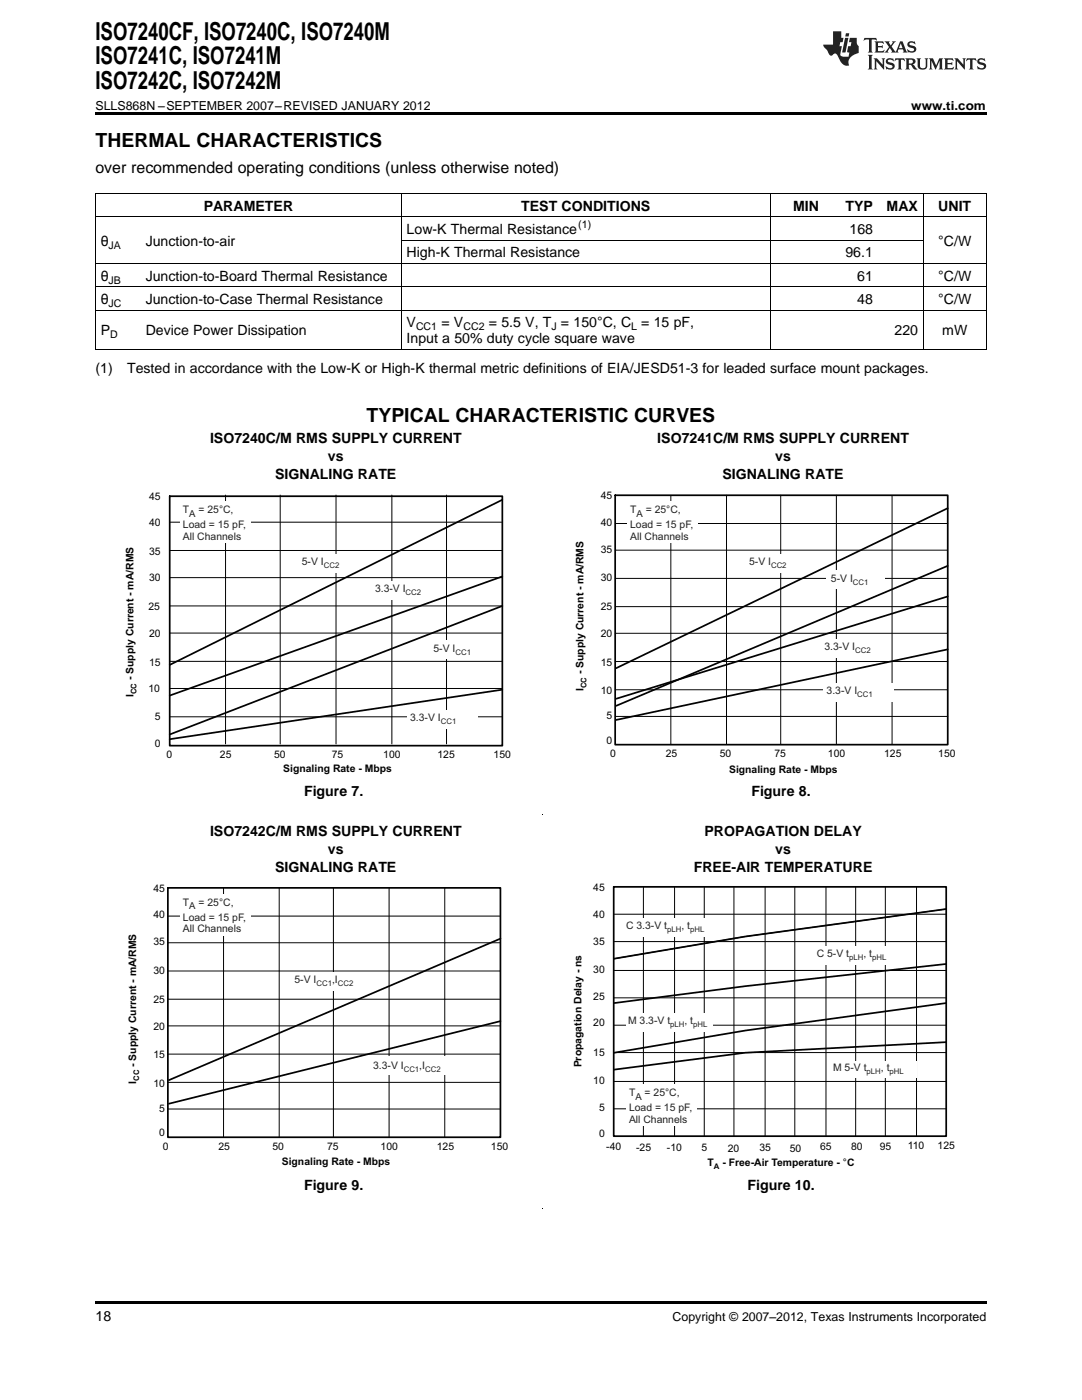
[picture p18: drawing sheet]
<svg xmlns="http://www.w3.org/2000/svg" width="216mm" height="279mm" viewBox="0 0 216 279" stroke-linecap="round" stroke-linejoin="round" font-family="sans-serif">
<defs><g id="words">
<g font-size="4.9">
<text x="19" y="7.9">ISO7240CF, ISO7240C, ISO7240M</text>
<text x="19" y="12.8">ISO7241C, ISO7241M</text>
<text x="19" y="17.8">ISO7242C, ISO7242M</text>
</g>
<g font-size="3.9">
<text x="19" y="29.3">THERMAL CHARACTERISTICS</text>
<text x="73.1" y="84.2">TYPICAL CHARACTERISTIC CURVES</text>
</g>
<text font-size="3.2" x="19" y="34.4">over recommended operating conditions (unless otherwise noted)</text>
<g font-size="2.8">
<text x="40.6" y="42.1">PARAMETER</text>
<text x="81.1" y="46.7">Low-K Thermal Resistance</text>
<text x="104" y="42.1">TEST CONDITIONS</text>
<text x="158.3" y="42.1">MIN</text>
<text x="168.7" y="42.1">TYP</text>
<text x="169.5" y="46.7">168</text>
<text x="176.9" y="42.1">MAX</text>
<text x="187.2" y="42.1">UNIT</text>
<text x="20.1" y="49">θ</text>
<text x="29.1" y="49">Junction-to-air</text>
<text x="81.1" y="51.4">High-K Thermal Resistance</text>
<text x="168.7" y="51.4">96.1</text>
<text x="187.2" y="49">°C/W</text>
<text x="20.1" y="56">θ</text>
<text x="29.1" y="56">Junction-to-Board Thermal Resistance</text>
<text x="171.1" y="56">61</text>
<text x="187.2" y="56">°C/W</text>
<text x="20.1" y="60.7">θ</text>
<text x="29.1" y="60.7">Junction-to-Case Thermal Resistance</text>
<text x="81.1" y="65.3">V</text>
<text x="88.1" y="65.3">= V</text>
<text x="97.5" y="65.3">= 5.5 V, T = 150°C, C</text>
<text x="128" y="65.3">= 15 pF,</text>
<text x="171.1" y="60.7">48</text>
<text x="187.2" y="60.7">°C/W</text>
<text x="20.1" y="66.9">P</text>
<text x="29.1" y="66.9">Device Power Dissipation</text>
<text x="81.1" y="68.5">Input a 50% duty cycle square wave</text>
<text x="178.5" y="66.9">220</text>
<text x="188" y="66.9">mW</text>
<text x="19" y="74.4">(1)</text>
<text x="25.4" y="74.4">Tested in accordance with the Low-K or High-K thermal metric definitions of EIA/JESD51-3 for leaded surface mount packages.</text>
<text x="41.9" y="88.5">ISO7240C/M RMS SUPPLY CURRENT</text>
<text x="131.2" y="88.5">ISO7241C/M RMS SUPPLY CURRENT</text>
<text x="54.9" y="95.7">SIGNALING RATE</text>
<text x="65.4" y="92.1">vs</text>
<text x="144.1" y="95.7">SIGNALING RATE</text>
<text x="154.7" y="92.1">vs</text>
<text x="60.7" y="158.9">Figure 7.</text>
<text x="149.9" y="158.9">Figure 8.</text>
<text x="41.9" y="166.8">ISO7242C/M RMS SUPPLY CURRENT</text>
<text x="140.5" y="166.8">PROPAGATION DELAY</text>
<text x="65.4" y="170.4">vs</text>
<text x="154.7" y="170.4">vs</text>
<text x="54.9" y="174">SIGNALING RATE</text>
<text x="138.4" y="174">FREE-AIR TEMPERATURE</text>
<text x="60.7" y="237.5">Figure 9.</text>
<text x="149.2" y="237.5">Figure 10.</text>
<text x="19" y="263.6">18</text>
</g>
<g font-size="2.5">
<text x="19" y="21.9">SLLS868N –SEPTEMBER 2007–REVISED JANUARY 2012</text>
<text x="181.8" y="21.9">www.ti.com</text>
<text x="134.2" y="263.6">Copyright © 2007–2012, Texas Instruments Incorporated</text>
</g>
<g font-size="2.1">
<text x="115.4" y="45.6">(1)</text>
<text x="21.7" y="49.6">JA</text>
<text x="21.7" y="56.6">JB</text>
<text x="21.7" y="61.2">JC</text>
<text x="83" y="65.9">CC1</text>
<text x="92.5" y="65.9">CC2</text>
<text x="110" y="65.9">J</text>
<text x="125.9" y="65.9">L</text>
<text x="22" y="67.5">D</text>
</g>
<g font-size="2.1" fill="#010202">
<text x="29.8" y="99.7">45</text>
<text x="119.9" y="99.7">45</text>
<text x="29.8" y="105">40</text>
<text x="119.9" y="104.9">40</text>
<text x="29.8" y="110.7">35</text>
<text x="119.9" y="110.3">35</text>
<text x="29.8" y="115.9">30</text>
<text x="119.9" y="116">30</text>
<text x="29.6" y="121.6">25</text>
<text x="119.9" y="121.8">25</text>
<text x="29.8" y="127.1">20</text>
<text x="119.9" y="127.2">20</text>
<text x="26.6" y="135.7" transform="rotate(-90 26.6 135.7)">- Supply Current - mA/RMS</text>
<text x="29.8" y="132.9">15</text>
<text x="116.4" y="138" transform="rotate(-90 116.4 138)">I</text>
<text x="116.4" y="134.6" transform="rotate(-90 116.4 134.6)">- Supply Current - mA/RMS</text>
<text x="119.9" y="132.9">15</text>
<text x="26.6" y="139.1" transform="rotate(-90 26.6 139.1)">I</text>
<text x="29.6" y="138.2">10</text>
<text x="30.9" y="143.8">5</text>
<text x="119.9" y="138.6">10</text>
<text x="121" y="143.5">5</text>
<text x="30.9" y="149.1">0</text>
<text x="121" y="148.4">0</text>
<text x="33.2" y="151.2">0</text>
<text x="43.9" y="151.2">25</text>
<text x="54.7" y="151.2">50</text>
<text x="56.5" y="154.1">Signaling Rate - Mbps</text>
<text x="66.2" y="151.2">75</text>
<text x="76.5" y="151.2">100</text>
<text x="87.3" y="151.2">125</text>
<text x="98.5" y="151.2">150</text>
<text x="121.7" y="151.1">0</text>
<text x="132.8" y="151.1">25</text>
<text x="143.6" y="151.1">50</text>
<text x="145.5" y="154.2">Signaling Rate - Mbps</text>
<text x="154.5" y="151.1">75</text>
<text x="165.2" y="151.1">100</text>
<text x="176.4" y="151.1">125</text>
<text x="187.2" y="151.1">150</text>
<text x="30.6" y="178">45</text>
<text x="118.4" y="177.8">45</text>
<text x="30.6" y="183.3">40</text>
<text x="118.4" y="183.2">40</text>
<text x="30.6" y="188.7">35</text>
<text x="118.4" y="188.6">35</text>
<text x="30.6" y="194.4">30</text>
<text x="118.4" y="194.2">30</text>
<text x="30.6" y="200.1">25</text>
<text x="118.4" y="199.7">25</text>
<text x="30.6" y="205.5">20</text>
<text x="118.4" y="204.8">20</text>
<text x="27.2" y="212.9" transform="rotate(-90 27.2 212.9)">- Supply Current - mA/RMS</text>
<text x="30.6" y="211.2">15</text>
<text x="116.1" y="213" transform="rotate(-90 116.1 213)">Propagation Delay - ns</text>
<text x="118.4" y="210.8">15</text>
<text x="27.2" y="216.3" transform="rotate(-90 27.2 216.3)">I</text>
<text x="30.6" y="216.9">10</text>
<text x="31.8" y="221.9">5</text>
<text x="118.4" y="216.3">10</text>
<text x="119.5" y="221.8">5</text>
<text x="31.8" y="226.8">0</text>
<text x="119.5" y="226.9">0</text>
<text x="32.5" y="229.4">0</text>
<text x="43.6" y="229.4">25</text>
<text x="54.4" y="229.4">50</text>
<text x="56.2" y="232.6">Signaling Rate - Mbps</text>
<text x="65.3" y="229.4">75</text>
<text x="76" y="229.4">100</text>
<text x="87.2" y="229.4">125</text>
<text x="98" y="229.4">150</text>
<text x="121" y="229.6">-40</text>
<text x="126.9" y="229.7">-25</text>
<text x="133.1" y="229.7">-10</text>
<text x="140" y="229.7">5</text>
<text x="141.2" y="232.7">T</text>
<text x="144.2" y="232.7">- Free-Air Temperature - C</text>
<text x="145.2" y="229.8">20</text>
<text x="151.5" y="229.7">35</text>
<text x="157.6" y="229.8">50</text>
<text x="163.6" y="229.6">65</text>
<text x="168.2" y="232.7">°</text>
<text x="169.8" y="229.4">80</text>
<text x="175.5" y="229.6">95</text>
<text x="181.2" y="229.3">110</text>
<text x="187.1" y="229.3">125</text>
</g>
<g font-size="2.1" fill="#231f20">
<text x="36.5" y="102.4">T</text>
<text x="36.5" y="105.4">Load = 15 pF,</text>
<text x="36.5" y="107.7">All Channels</text>
<text x="39.6" y="102.4">= 25°C,</text>
<text x="125.8" y="102.4">T</text>
<text x="125.8" y="105.4">Load = 15 pF,</text>
<text x="125.8" y="107.7">All Channels</text>
<text x="128.9" y="102.4">= 25°C,</text>
<text x="60.2" y="112.7">5-V I</text>
<text x="149.5" y="112.7">5-V I</text>
<text x="74.8" y="118.1">3.3-V I</text>
<text x="165.8" y="116.2">5-V I</text>
<text x="86.5" y="130.1">5-V I</text>
<text x="164.5" y="129.6">3.3-V I</text>
<text x="81.8" y="143.9">3.3-V I</text>
<text x="164.9" y="138.4">3.3-V I</text>
<text x="36.5" y="180.7">T</text>
<text x="36.5" y="183.8">Load = 15 pF,</text>
<text x="39.6" y="180.7">= 25°C,</text>
<text x="124.9" y="185.4">C 3.3-V t</text>
<text x="136" y="185.4">, t</text>
<text x="36.5" y="186.1">All Channels</text>
<text x="163" y="191">C 5-V t</text>
<text x="172.3" y="191">, t</text>
<text x="58.8" y="196.2">5-V I</text>
<text x="66.3" y="196.2">,I</text>
<text x="125.3" y="204.4">M 3.3-V t</text>
<text x="136.6" y="204.4">, t</text>
<text x="74.4" y="213.3">3.3-V I</text>
<text x="83.7" y="213.3">,I</text>
<text x="166.2" y="213.7">M 5-V t</text>
<text x="175.8" y="213.7">, t</text>
<text x="125.5" y="218.7">T</text>
<text x="125.5" y="221.7">Load = 15 pF,</text>
<text x="128.6" y="218.7">= 25°C,</text>
<text x="125.5" y="224.1">All Channels</text>
</g>
<g font-size="1.9" fill="#231f20">
<text x="37.8" y="103.1">A</text>
<text x="127" y="103.1">A</text>
<text x="37.8" y="181.5">A</text>
<text x="126.8" y="219.5">A</text>
</g>
<g font-size="1.6" fill="#231f20">
<text x="64.6" y="113.4">CC2</text>
<text x="153.9" y="113.4">CC2</text>
<text x="80.9" y="118.8">CC2</text>
<text x="170.2" y="116.8">CC1</text>
<text x="90.9" y="130.7">CC1</text>
<text x="170.6" y="130.3">CC2</text>
<text x="171.1" y="139.1">CC1</text>
<text x="87.9" y="144.5">CC1</text>
<text x="133.1" y="186">pLH</text>
<text x="137.7" y="186">pHL</text>
<text x="169.4" y="191.6">pLH</text>
<text x="174" y="191.6">pHL</text>
<text x="63.2" y="196.8">CC1</text>
<text x="67.4" y="196.8">CC2</text>
<text x="133.7" y="205">pLH</text>
<text x="138.3" y="205">pHL</text>
<text x="80.6" y="214">CC1</text>
<text x="84.8" y="214">CC2</text>
<text x="172.9" y="214.3">pLH</text>
<text x="177.5" y="214.3">pHL</text>
</g>
<g font-size="1.6" fill="#010202">
<text x="117" y="137.4" transform="rotate(-90 117 137.4)">CC</text>
<text x="27.3" y="138.6" transform="rotate(-90 27.3 138.6)">CC</text>
<text x="27.8" y="215.8" transform="rotate(-90 27.8 215.8)">CC</text>
<text x="142.5" y="233.3">A</text>
</g>
</g></defs>
<g fill="#231f20">
<path d="M172.5 7.6l-.1 .5 .4-.2h.6v.1v2.1l-.2 .4h.9l-.2-.4v-2.1l.1-.1h.5l.5 .2-.2-.5zM174.5 8.3l.2 .3v1.5l-.2 .4h1.8l.2-.6a1.04 1.04 0 0 1-1.3 .2v-.7h.6l.3 .2v-.6l-.3 .2h-.6v-.6l.8-.1 .4 .3-.2-.5zM176.5 8.3l.9 1.1-.9 1.1h.8l-.2-.2 .4-.7 .5 .7-.2 .2h1.5l-.2-.2 .2-.4h.9l.1 .4-.2 .2h1l-.3-.3-.7-1.9h-.5l-.9 2-.8-1 .9-1h-.8l.1 .3-.4 .5-.3-.6 .1-.2zM179.7 8.6l.4 1h-.7zM181.3 8.4a.63 .63 0 0 0-.2 .7 .63 .63 0 0 0 .6 .4l.6 .2 .1 .2a.75 .75 0 0 1-.7 .4 .75 .75 0 0 1-.6-.5l.1 .7 .1-.1a1.11 1.11 0 0 0 1.5-.6 1.13 1.13 0 0 0-1.2-.8l-.1-.4a1.04 1.04 0 0 1 1.2 .2l-.2-.5-.2 .1-.4-.2zM173.2 10.9l.2 .4v2.2l-.2 .4h1l-.3-.4v-2.2l.3-.4zM174.3 11.6l.3 .4v1.5l-.3 .4h.8l-.2-.4v-1.3l1.5 1.7v-1.9l.2-.4h-.7l.2 .4v.9l-1.1-1.3zM177 11.8a.62 .62 0 0 0-.2 .7 .62 .62 0 0 0 .6 .4l.6 .1 .1 .3a.76 .76 0 0 1-.7 .3 .76 .76 0 0 1-.7-.4l.2 .7 .1-.1a1.11 1.11 0 0 0 1.5-.6 1.13 1.13 0 0 0-1.2-.8l-.1-.4a1.04 1.04 0 0 1 1.2 .2l-.2-.6-.2 .1-.5-.1zM178.7 11.6l-.2 .6a.61 .61 0 0 1 .8-.3v1.6l-.2 .4h.9l-.2-.4v-1.6a.63 .63 0 0 1 .7 .3l-.1-.6zM180.6 11.6l.3 .4v1.5l-.3 .4h1l-.2-.2-.1-.8 .6 .2a.76 .76 0 0 0 1.2 .7l-1-1a.58 .58 0 0 0 .6-.5 .58 .58 0 0 0-.5-.6zM181.4 11.9h.1a.45 .45 0 0 1 .5 .1 .45 .45 0 0 1 .1 .5l-.8 .2zM182.9 11.6l.2 .2a2.17 2.17 0 0 0 .3 1.9 .99 .99 0 0 0 1.6-.6v-1.1l.2-.4h-.7l.2 .2a1.92 1.92 0 0 1-.2 1.8 .6 .6 0 0 1-.9-.5v-1.1l.2-.4zM185.4 11.6l.2 .4v1.5l-.2 .4h.7l-.2-.4v-1.4l.8 1.8 .8-1.8v1.4l-.2 .4h.9l-.2-.4v-1.5l.2-.4h-.8l-.6 1.5-.6-1.5zM188.4 11.6l.2 .4v1.5l-.2 .4h1.8l.1-.6a1.04 1.04 0 0 1-1.2 .1v-.6h.5l.4 .2v-.6l-.4 .2h-.5v-.7h.8l.3 .3-.1-.6zM190.5 11.6l.2 .4v1.5l-.2 .4h.7l-.2-.4v-1.3l1.5 1.7v-1.9l.2-.4h-.7l.2 .4v.9l-1.1-1.3zM192.9 11.6l-.1 .6a.61 .61 0 0 1 .7-.3l.1 1.6-.3 .4h1l-.3-.4 .1-1.6a.63 .63 0 0 1 .7 .3l-.1-.6zM195.2 11.8a.62 .62 0 0 0-.2 .7 .62 .62 0 0 0 .6 .4l.6 .1 .1 .3a.76 .76 0 0 1-.7 .3 .76 .76 0 0 1-.6-.4l.1 .7 .1-.1a1.11 1.11 0 0 0 1.6-.6 1.13 1.13 0 0 0-1.3-.8l-.1-.4a1.04 1.04 0 0 1 1.2 .2l-.1-.6-.2 .1-.5-.1z"/>
<path d="M166.2 6.3v2.6h-1.9v.4l.8 .9a.91 .91 0 0 0 1 .8 .56 .56 0 0 1 .5-.3 .56 .56 0 0 1 .5 .3l.4 .8a1.53 1.53 0 0 0 1.9 1.2 1.54 1.54 0 0 1 1-2.1l.9-.3v-1.4a1.52 1.52 0 0 1-.4-1.6h-1.3l-.2 .8h.5l-.2 .8h-.5l-.1 1v.2l.4 .1-.2 .8a1.93 1.93 0 0 1-1.6-.3l.3-1.8h-.5l.2-.8h.4l.2-.8h-.4v-1.3zM168.6 7.6l-.6 2.9h.7l.6-2.9zM168.8 6.6l-.1 .7h.6l.2-.7z"/>
</g>
<path d="M33.9 99h66.3v49.8h-66.3z" fill-rule="evenodd" fill="#fff"/>
<path d="M33.9 99h66.3v49.8h-66.3zM100.2 99.7l-66.3 33M100.2 115l-66.3 23.8M100.2 120.9l-66.3 25.7M100.2 137.6l-66.3 9.9" fill="none" stroke="#010202" stroke-width=".35"/>
<g fill="none" stroke="#010202" stroke-width=".2">
<path d="M45 98.8v49.7M55.9 98.8v49.7M67 98.8v49.7M78.2 98.8v49.7M89.1 98.8v49.7M33.9 115.3h66.3M33.9 109.9h66.3M33.9 104.2h66.3M33.9 137.4h66.3M33.9 132h66.3M33.9 126.3h66.3M33.9 120.9h66.3"/>
<path d="M33.9 143.1h66.3"/>
</g>
<g fill="#fff">
<path d="M36 100.1h14.1v8.2h-14.1z" fill-rule="evenodd"/>
<path d="M56.3 110.6h11.8v3.7h-11.8z" fill-rule="evenodd"/>
<path d="M74.2 116h12.3v3.7h-12.3z" fill-rule="evenodd"/>
<path d="M81.2 141.8h14.1v3.7h-14.1z" fill-rule="evenodd"/>
<path d="M85.5 127.8h11.6v3.7h-11.6z" fill-rule="evenodd"/>
<path d="M122.7 98.8h66.4v49.8h-66.4z" fill-rule="evenodd"/>
</g>
<g fill="none" stroke="#010202" stroke-width=".2">
<path d="M133.9 98.8v49.8M145 98.8v49.8M155.8 98.8v49.8M166.9 98.8v49.8M178 98.8v49.8M122.7 115.4h66.4M122.7 109.8h66.4M122.7 104.5h66.4M122.7 137.7h66.4M122.7 132h66.4M122.7 126.4h66.4M122.7 121.1h66.4"/>
<path d="M122.7 143h66.4"/>
</g>
<path d="M122.7 98.8h66.4v49.8h-66.4zM189.1 101.4l-66.2 32M189.1 112.9l-66.2 28M189.1 119l-66.2 20.5M189.1 129.6l-66.2 14.1" fill="none" stroke="#010202" stroke-width=".35"/>
<g fill="#fff">
<path d="M125.2 100.1h14.1v8.2h-14.1z" fill-rule="evenodd"/>
<path d="M145.6 110.6h11.7v3.7h-11.7z" fill-rule="evenodd"/>
<path d="M163.9 127.5h12.3v3.7h-12.3z" fill-rule="evenodd"/>
<path d="M164.3 136.3h14.1v3.7h-14.1z" fill-rule="evenodd"/>
<path d="M164.8 113.9h11.6v3.7h-11.6z" fill-rule="evenodd"/>
<path d="M33.5 177.2h66.4v49.8h-66.4z" fill-rule="evenodd"/>
</g>
<g fill="none" stroke="#010202" stroke-width=".2">
<path d="M44.6 177.2v49.8M55.7 177.2v49.8M66.5 177.2v49.8M77.6 177.2v49.8M88.7 177.2v49.8M33.5 199.4h66.4M33.5 193.8h66.4M33.5 188.1h66.4M33.5 182.8h66.4M33.5 216h66.4M33.5 210.4h66.4M33.5 204.7h66.4"/>
<path d="M33.5 221.3h66.4"/>
</g>
<path d="M33.5 177.2h66.4v49.8h-66.4z" fill="none" stroke="#010202" stroke-width=".35"/>
<g fill="#fff">
<path d="M36 178.5h14.1v8.2h-14.1z" fill-rule="evenodd"/>
<path d="M58.5 194.1h13.8v3.6h-13.8z" fill-rule="evenodd"/>
<path d="M75.5 210.9h13.8v3.6h-13.8z" fill-rule="evenodd"/>
</g>
<path d="M99.9 187.3l-66.2 28.3M99.9 203.8l-66.2 16.5" fill="none" stroke="#010202" stroke-width=".35"/>
<path d="M122.5 177h66.3v49.8h-66.3z" fill-rule="evenodd" fill="#fff"/>
<g fill="none" stroke="#010202" stroke-width=".2">
<path d="M128.4 177v49.8M134.6 177v49.8M140.5 177v49.8M146.5 177v49.8M152.7 177v49.8M158.6 177v49.8M164.8 177v49.8M170.7 177v49.8M176.7 177v49.8M182.9 177v49.8M122.5 199.1h66.3M122.5 193.7h66.3"/>
<path d="M122.5 187.9h66.3M122.5 182.5h66.3M188.8 181.4l-40.1 5.5-26.1 4.4M122.5 215.8h66.3M122.5 210.1h66.3M122.5 204.6h66.3M122.5 221.3h66.3"/>
</g>
<path d="M122.5 177h66.3v49.8h-66.3zM188.8 181.4l-40.1 5.5-26.1 4.4M188.8 192.4l-40.1 4.4-26.1 3.4M188.8 200.2l-40.1 5.5-26.1 4.4M188.8 208l-40.1 2.1-26.1 3.4" fill="none" stroke="#010202" stroke-width=".35"/>
<g fill="#fff">
<path d="M125 216.4h14.1v8.3h-14.1z" fill-rule="evenodd"/>
<path d="M124.4 183.2h18.7v3.7h-18.7z" fill-rule="evenodd"/>
<path d="M124.8 202.2h17.4v3.7h-17.4z" fill-rule="evenodd"/>
<path d="M162.5 188.9h18.6v3.7h-18.6z" fill-rule="evenodd"/>
<path d="M165.7 211.7h17.2v3.3h-17.2z" fill-rule="evenodd"/>
</g>
<path d="M108.2 241.2l.1 .1zM19 259.7h177.8v.5h-177.8z" fill="#000"/>
<g fill="#fff">
<path d="M156.1 239.3h.4v.7h-.4z"/>
<path d="M66.9 239.3h.3v.7h-.3z"/>
</g>
<path d="M108.2 162.6h.1z" fill="#000"/>
<g fill="#fff">
<path d="M156.1 160.6h.4v.7h-.4z"/>
<path d="M66.9 160.6h.3v.7h-.3z"/>
</g>
<path d="M19 38.6h177.8M19.1 38.7v31.1M80 38.7v31.1M153.7 38.7v31.1M184.2 38.7v31.1M196.8 38.7v31.1M19 57.2h177.8M19 52.6h177.8M19 43.3h177.8M80.1 47.9h104.2M19 69.7h177.8M19 61.9h177.8" fill="none" stroke="#000" stroke-width=".2"/>
<path d="M19 22.5h177.8v.5h-177.8z" fill="#000"/>
<use href="#words"/>
</svg>
